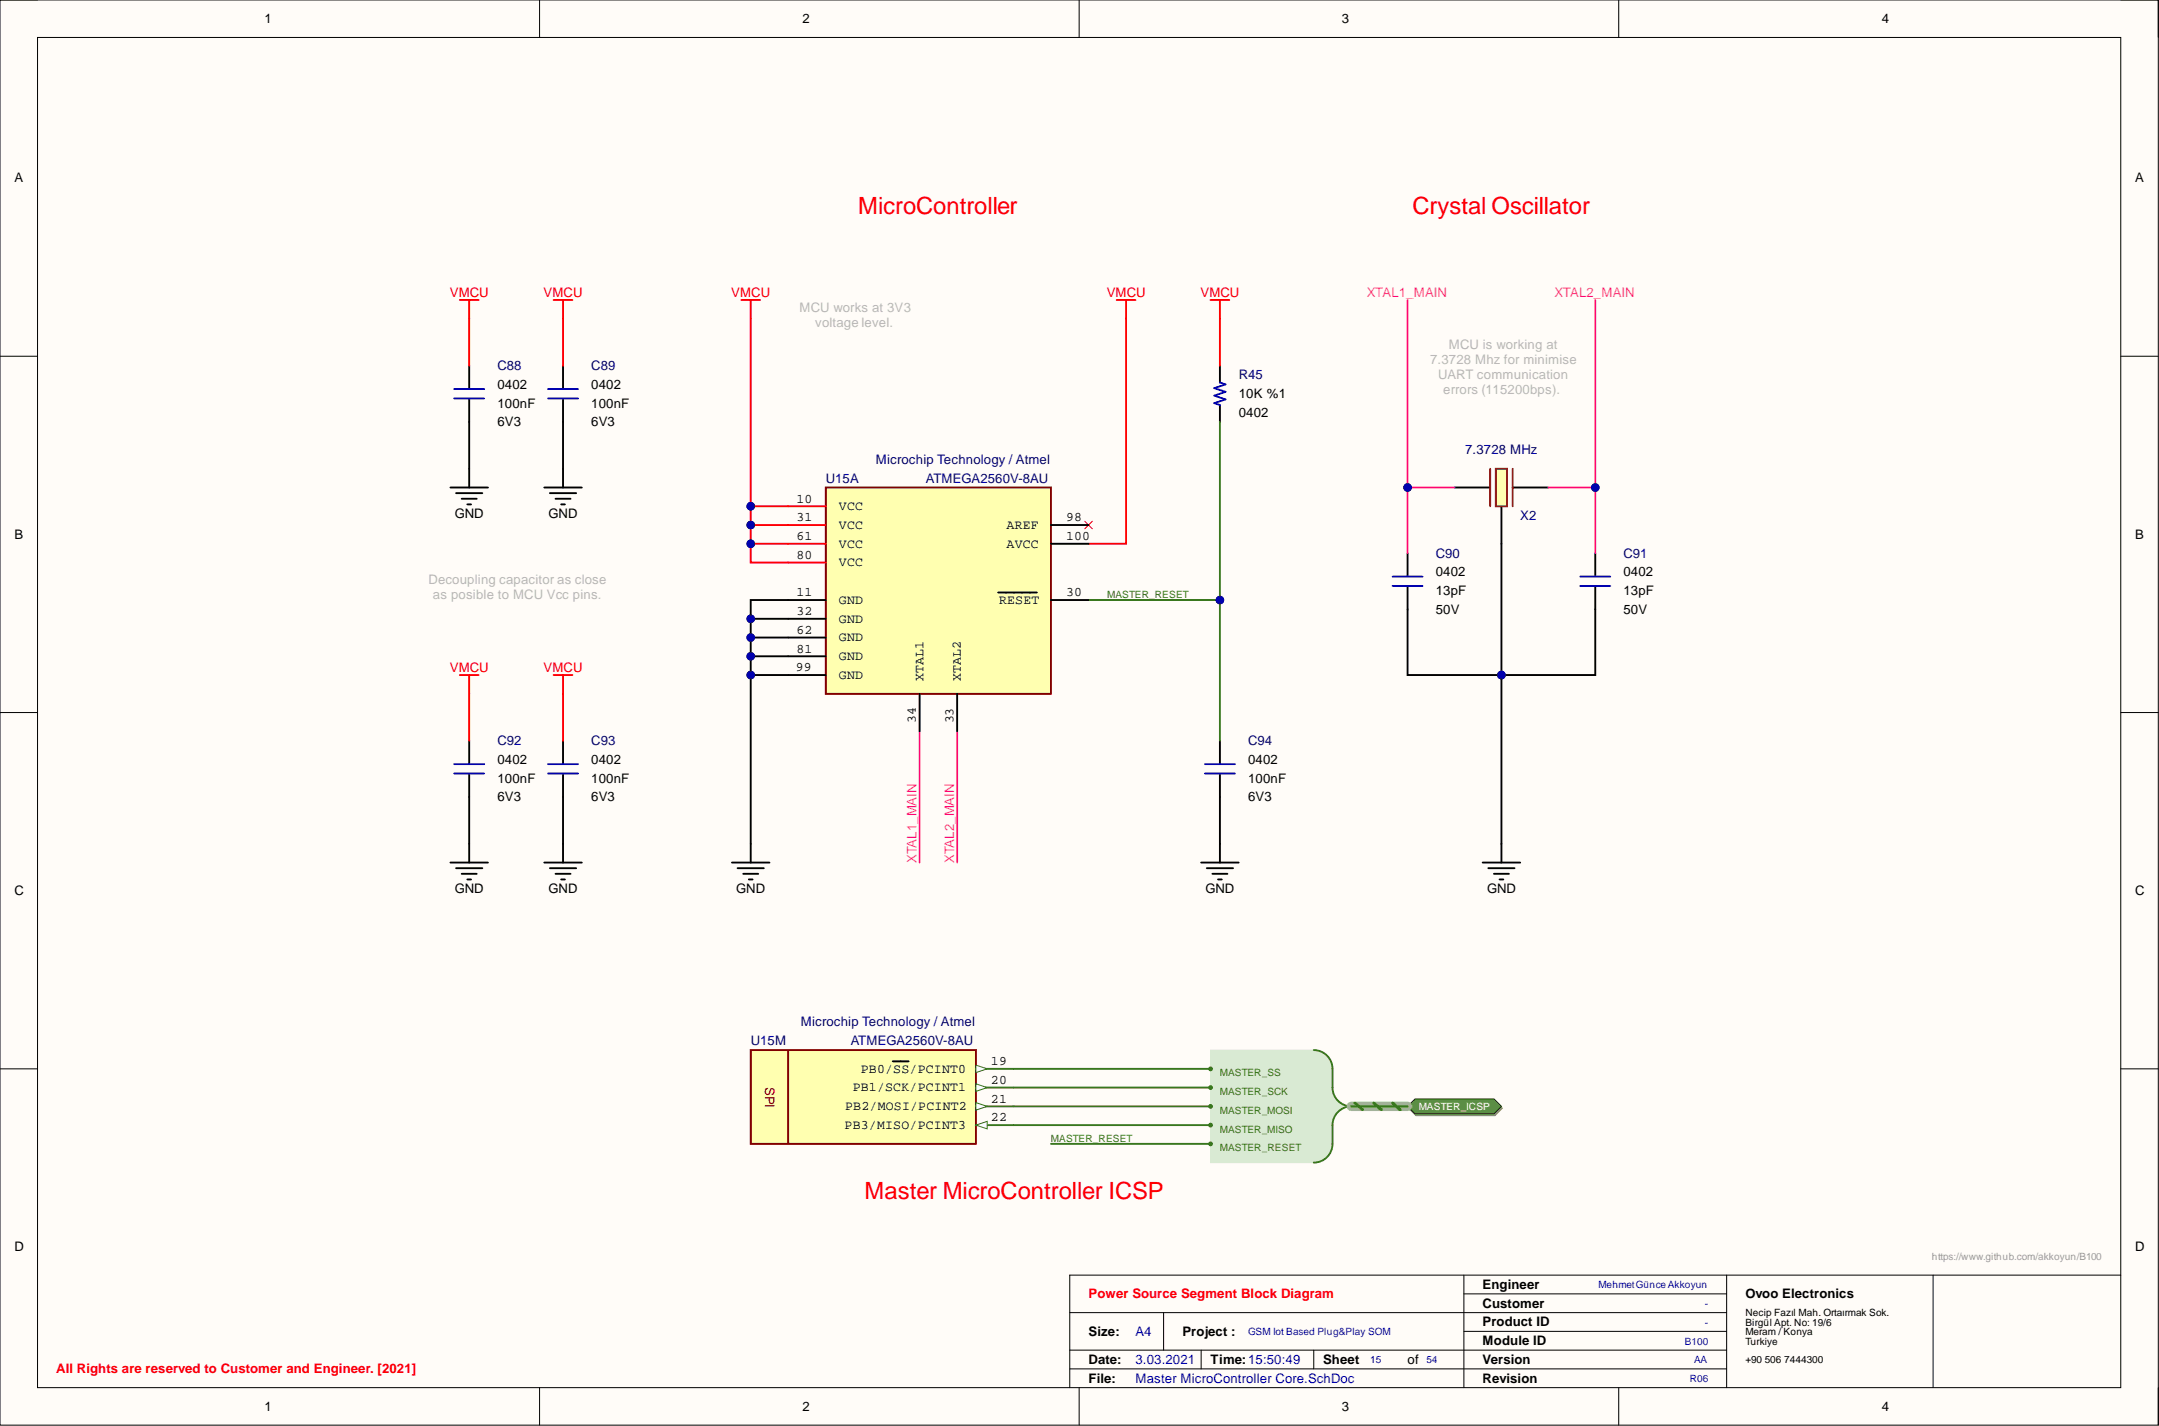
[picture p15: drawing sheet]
<svg xmlns="http://www.w3.org/2000/svg" width="292mm" height="193mm" viewBox="0 0 292 193" stroke-linecap="round" stroke-linejoin="round" font-family="sans-serif">
<defs><g id="words">
<g font-size="3.2" fill="#f00">
<text x="116.1" y="29">MicroController</text>
<text x="191.1" y="29">Crystal Oscillator</text>
<text x="117" y="162.2">Master MicroController ICSP</text>
</g>
<g font-size="1.8">
<text x="35.8" y="3.1">1</text>
<text x="108.6" y="3.1">2</text>
<text x="181.6" y="3.1">3</text>
<text x="254.6" y="3.1">4</text>
<text x="1.9" y="24.7">A</text>
<text x="288.9" y="24.7">A</text>
<text x="67.3" y="52.6">0402</text>
<text x="80" y="52.6">0402</text>
<text x="167.6" y="53.9">10K %1</text>
<text x="67.3" y="55.1">100nF</text>
<text x="67.3" y="57.7">6V3</text>
<text x="80" y="55.1">100nF</text>
<text x="80" y="57.7">6V3</text>
<text x="167.6" y="56.4">0402</text>
<text x="61.5" y="70.1">GND</text>
<text x="74.2" y="70.1">GND</text>
<text x="107.7" y="68">10</text>
<text x="107.7" y="70.5">31</text>
<text x="113.5" y="69">VCC</text>
<text x="113.5" y="71.6">VCC</text>
<text x="136.2" y="71.6">AREF</text>
<text x="144.2" y="70.5">98</text>
<text x="1.9" y="72.9">B</text>
<text x="107.7" y="73.1">61</text>
<text x="107.7" y="75.6">80</text>
<text x="113.5" y="74.1">VCC</text>
<text x="113.5" y="76.6">VCC</text>
<text x="136.2" y="74.1">AVCC</text>
<text x="144.2" y="73.1">100</text>
<text x="194.2" y="78">0402</text>
<text x="219.6" y="78">0402</text>
<text x="288.9" y="72.9">B</text>
<text x="107.7" y="80.7">11</text>
<text x="107.7" y="83.2">32</text>
<text x="113.5" y="81.7">GND</text>
<text x="135.2" y="81.7">RESET</text>
<text x="144.2" y="80.7">30</text>
<text x="194.2" y="83.1">50V</text>
<text x="194.2" y="80.5">13pF</text>
<text x="219.6" y="83.1">50V</text>
<text x="219.6" y="80.5">13pF</text>
<text x="107.7" y="85.8">62</text>
<text x="107.7" y="88.3">81</text>
<text x="113.5" y="84.2">GND</text>
<text x="113.5" y="86.8">GND</text>
<text x="113.5" y="89.3">GND</text>
<text x="107.7" y="90.8">99</text>
<text x="113.5" y="91.9">GND</text>
<text x="124.9" y="92.1" transform="rotate(-90 124.9 92.1)">XTAL1</text>
<text x="130" y="92.1" transform="rotate(-90 130 92.1)">XTAL2</text>
<text x="123.9" y="97.9" transform="rotate(-90 123.9 97.9)">34</text>
<text x="129" y="97.9" transform="rotate(-90 129 97.9)">33</text>
<text x="67.3" y="103.4">0402</text>
<text x="67.3" y="105.9">100nF</text>
<text x="80" y="103.4">0402</text>
<text x="80" y="105.9">100nF</text>
<text x="168.9" y="103.4">0402</text>
<text x="168.9" y="105.9">100nF</text>
<text x="67.3" y="108.4">6V3</text>
<text x="80" y="108.4">6V3</text>
<text x="168.9" y="108.4">6V3</text>
<text x="1.9" y="121.1">C</text>
<text x="61.5" y="120.9">GND</text>
<text x="74.2" y="120.9">GND</text>
<text x="99.6" y="120.9">GND</text>
<text x="163.1" y="120.9">GND</text>
<text x="201.2" y="120.9">GND</text>
<text x="288.9" y="121.1">C</text>
<text x="115.4" y="147.7">PB1/SCK/PCINT1</text>
<text x="116.5" y="145.1">PB0/SS/PCINT0</text>
<text x="134.1" y="144.1">19</text>
<text x="134.1" y="146.7">20</text>
<text x="134.1" y="149.2">21</text>
<text x="114.3" y="152.8">PB3/MISO/PCINT3</text>
<text x="114.3" y="150.2">PB2/MOSI/PCINT2</text>
<text x="134.1" y="151.7">22</text>
<text x="1.9" y="169.3">D</text>
<text x="288.9" y="169.3">D</text>
<text x="200.6" y="174.4">Engineer</text>
<text x="200.6" y="177">Customer</text>
<text x="200.6" y="179.5">Product ID</text>
<text x="236.1" y="175.7">Ovoo Electronics</text>
<text x="147.3" y="180.8">Size:</text>
<text x="147.3" y="184.6">Date:</text>
<text x="160" y="180.8">Project :</text>
<text x="163.8" y="184.6">Time:15:50:49</text>
<text x="179" y="184.6">Sheet</text>
<text x="190.4" y="184.6">of</text>
<text x="200.6" y="182">Module ID</text>
<text x="200.6" y="184.6">Version</text>
<text x="35.8" y="190.9">1</text>
<text x="108.6" y="190.9">2</text>
<text x="147.3" y="187.1">File:</text>
<text x="181.6" y="190.9">3</text>
<text x="200.6" y="187.1">Revision</text>
<text x="254.6" y="190.9">4</text>
</g>
<g font-size="1.8" fill="#f00">
<text x="60.9" y="40.2">VMCU</text>
<text x="73.6" y="40.2">VMCU</text>
<text x="98.9" y="40.2">VMCU</text>
<text x="149.7" y="40.2">VMCU</text>
<text x="162.4" y="40.2">VMCU</text>
<text x="60.9" y="90.9">VMCU</text>
<text x="73.6" y="90.9">VMCU</text>
<text x="147.3" y="175.7">Power Source Segment Block Diagram</text>
<text x="7.6" y="185.8">All Rights are reserved to Customer and Engineer. [2021]</text>
</g>
<g font-size="1.8" fill="#f0f">
<text x="184.9" y="40.2">XTAL1_MAIN</text>
<text x="210.3" y="40.2">XTAL2_MAIN</text>
<text x="124" y="116.7" transform="rotate(-90 124 116.7)">XTAL1_MAIN</text>
<text x="129.1" y="116.7" transform="rotate(-90 129.1 116.7)">XTAL2_MAIN</text>
</g>
<g font-size="1.8" fill="#b7b7b7">
<text x="108.2" y="42.2">MCU works at 3V3</text>
<text x="110.3" y="44.2">voltage level.</text>
<text x="196" y="47.3">MCU is working at</text>
<text x="193.5" y="49.3">7.3728 Mhz for minimise</text>
<text x="194.6" y="51.3">UART communication</text>
<text x="195.3" y="53.4">errors (115200bps).</text>
<text x="58" y="79">Decoupling capacitor as close</text>
<text x="58.6" y="81">as posible to MCU Vcc pins.</text>
</g>
<g font-size="1.8" fill="#000080">
<text x="67.3" y="50.1">C88</text>
<text x="80" y="50.1">C89</text>
<text x="167.6" y="51.3">R45</text>
<text x="111.7" y="65.3">U15A</text>
<text x="118.5" y="62.8">Microchip Technology / Atmel</text>
<text x="125.3" y="65.3">ATMEGA2560V-8AU</text>
<text x="198.2" y="61.5">7.3728 MHz</text>
<text x="205.7" y="70.4">X2</text>
<text x="194.2" y="75.4">C90</text>
<text x="219.6" y="75.4">C91</text>
<text x="67.3" y="100.8">C92</text>
<text x="80" y="100.8">C93</text>
<text x="168.9" y="100.8">C94</text>
<text x="101.6" y="141.4">U15M</text>
<text x="108.3" y="138.9">Microchip Technology / Atmel</text>
<text x="115.1" y="141.4">ATMEGA2560V-8AU</text>
</g>
<text font-size="1.8" fill="#980000" x="103.5" y="147.1" transform="rotate(90 103.5 147.1)">SPI</text>
<g font-size="1.8" fill="#00f">
<text x="153.6" y="184.6">3.03.2021</text>
<text x="153.6" y="180.8">A4</text>
<text x="153.6" y="187.1">Master MicroController Core.SchDoc</text>
</g>
<g font-size="1.4" fill="#38761d">
<text x="149.8" y="80.9">MASTER_RESET</text>
<text x="165" y="148.2">MASTER_SCK</text>
<text x="165" y="145.7">MASTER_SS</text>
<text x="142.2" y="154.5">MASTER_RESET</text>
<text x="165" y="155.8">MASTER_RESET</text>
<text x="165" y="153.3">MASTER_MISO</text>
<text x="165" y="150.7">MASTER_MOSI</text>
</g>
<text font-size="1.4" fill="#fff" x="192" y="150.2">MASTER_ICSP</text>
<text font-size="1.4" fill="#999" x="261.4" y="170.5">https://www.github.com/akkoyun/B100</text>
<g font-size="1.4" fill="#00f">
<text x="216.3" y="174.3">MehmetGünce Akkoyun</text>
<text x="230.6" y="176.9">-</text>
<text x="230.6" y="179.4">-</text>
<text x="168.9" y="180.7">GSM Iot Based Plug&amp;Play SOM</text>
<text x="185.4" y="184.5">15</text>
<text x="193" y="184.5">54</text>
<text x="227.9" y="181.9">B100</text>
<text x="229.2" y="184.5">AA</text>
<text x="228.6" y="187">R06</text>
</g>
<g font-size="1.4">
<text x="236.1" y="178.1">Necip Fazıl Mah. Ortaırmak Sok.</text>
<text x="236.1" y="179.4">Birgül Apt. No: 19/6</text>
<text x="236.1" y="180.7">Meram / Konya</text>
<text x="236.1" y="181.9">Turkiye</text>
<text x="236.1" y="184.5">+90 506 7444300</text>
</g>
</g></defs>
<path d="M0 0h292v192.9h-292z" fill-rule="evenodd" fill="#fffcf8"/>
<path d="M0 0h292v192.9h-292z" fill="none" stroke="#000" stroke-width=".14"/>
<path d="M5.1 5.1h281.8v182.7h-281.8z" fill-rule="evenodd" fill="#fffcf8"/>
<g fill="none" stroke="#000" stroke-width=".14">
<path d="M0 0h5.1M73 0v5.1M146 0v5.1M219 0v5.1M286.9 0h5.1v5.1M5.1 5.1h281.8v182.7h-281.8zM0 48.2h5.1M286.9 48.2h5.1M0 96.4h5.1M286.9 96.4h5.1M0 144.6h5.1M286.9 144.6h5.1"/>
<path d="M144.7 177.6h88.9M157.4 177.6v5.1M198.1 175.1h35.5M198.1 172.6v15.2M233.6 172.6v15.2M261.5 172.6v15.2M286.9 172.6h-142.2v15.2M73 187.8v5.1M144.7 182.7h88.9M144.7 185.2h88.9M146 187.8v5.1M162.5 182.7v2.5"/>
<path d="M177.7 182.7v2.5M198.1 180.2h35.5M219 187.8v5.1M292 187.8v5.1"/>
</g>
<g fill="none" stroke="#f00" stroke-width=".25">
<path d="M62.2 40.6h2.5M63.5 40.6v2.5M74.9 40.6h2.5M76.2 40.6v2.5M100.3 40.6h2.5M101.6 40.6v2.5M151.1 40.6h2.5M152.4 40.6v2.5M163.8 40.6h2.5M165 40.6v2.5M62.2 91.3h2.5M63.5 91.3v2.6"/>
<path d="M74.9 91.3h2.5M76.2 91.3v2.6"/>
</g>
<g fill="none" stroke="#000" stroke-width=".25">
<path d="M63.5 49.5v3M63.5 54v3.1M76.2 49.5v3M76.2 54v3.1M165 49.5v2.3M165 54.8v2.3M60.9 66h5.1M61.7 66.7h3.6M62.5 67.5h2M63.2 68.3h.5M63.5 63.4v2.6M73.6 66h5.1"/>
<path d="M74.4 66.7h3.6M75.2 67.5h2M75.9 68.3h.5M76.2 63.4v2.6M196.8 66h4.8M203.1 68.5v5.1M204.7 66h4.8M60.9 116.7h5.1M61.7 117.5h3.6M62.5 118.2h2M63.2 119h.5M63.5 100.2v3.1"/>
<path d="M63.5 104.8v3M63.5 114.2v2.5M73.6 116.7h5.1M74.4 117.5h3.6M75.2 118.2h2M75.9 119h.5M76.2 100.2v3.1M76.2 104.8v3M76.2 114.2v2.5M99 116.7h5.1M99.8 117.5h3.5M100.6 118.2h2"/>
<path d="M101.3 119h.5M101.6 114.2v2.5M162.5 116.7h5.1M163.3 117.5h3.5M164 118.2h2.1M164.8 119h.5M165 100.2v3.1M165 104.8v3M165 114.2v2.5M200.6 116.7h5.1M201.4 117.5h3.5M202.1 118.2h2"/>
<path d="M202.9 119h.5M203.1 114.2v2.5"/>
</g>
<path d="M61.4 52.6h4.1M61.4 53.9h4.1M74.1 52.6h4.1M74.1 53.9h4.1M165 51.8l.8 .2-1.5 .5 1.5 .5-1.5 .5 1.5 .5-1.5 .6 .7 .2M61.4 103.4h4.1M61.4 104.7h4.1M74.1 103.4h4.1M74.1 104.7h4.1M163 103.4h4.1M163 104.7h4.1" fill="none" stroke="#00f" stroke-width=".25"/>
<path d="M146.8 70.5l1 1.1M147.8 70.5l-1 1.1" fill="none" stroke="#f00" stroke-width=".14"/>
<path d="M202.4 63.4h1.5v5.1h-1.5z" fill-rule="evenodd" fill="#ffffb0"/>
<path d="M201.6 63.4v5.1M202.4 63.4h1.5v5.1h-1.5zM204.7 63.4v5.1" fill="none" stroke="#85200c" stroke-width=".25"/>
<path d="M190.4 74.9v3M190.4 79.4v3.1M215.8 74.9v3M215.8 79.4v3.1" fill="none" stroke="#000" stroke-width=".25"/>
<path d="M188.4 78h4.1M188.4 79.3h4.1M213.8 78h4.1M213.8 79.3h4.1" fill="none" stroke="#00f" stroke-width=".25"/>
<path d="M163.8 142.1h13.9l1.3 .3 1 1 .3 1.2v3.2l.6 1.1 1.3 .8-1.3 .9-.6 1v3.2l-.3 1.3-1 .9-1.3 .3h-13.9z" fill-rule="evenodd" fill="#d9ead3"/>
<path d="M163.8 142.1h13.9l1.3 .3 1 1 .3 1.2v3.2l.6 1.1 1.3 .8-1.3 .9-.6 1v3.2l-.3 1.3-1 .9-1.3 .3h-13.9z" fill="none" stroke="#d9ead3" stroke-width=".14"/>
<path d="M177.7 142.1a2.54 2.54 0 0 1 2.6 2.5v2.6a2.54 2.54 0 0 0 2.5 2.5 2.55 2.55 0 0 0-2.5 2.6v2.5a2.53 2.53 0 0 1-2.6 2.5" fill="none" stroke="#38761d" stroke-width=".25"/>
<circle cx="163.8" cy="154.8" r=".25" fill="#38761d"/>
<circle cx="163.8" cy="154.8" r=".25" fill="none" stroke="#38761d" stroke-width=".14"/>
<circle cx="163.8" cy="147.2" r=".25" fill="#38761d"/>
<circle cx="163.8" cy="147.2" r=".25" fill="none" stroke="#38761d" stroke-width=".14"/>
<circle cx="163.8" cy="152.3" r=".25" fill="#38761d"/>
<circle cx="163.8" cy="152.3" r=".25" fill="none" stroke="#38761d" stroke-width=".14"/>
<circle cx="163.8" cy="149.7" r=".25" fill="#38761d"/>
<circle cx="163.8" cy="149.7" r=".25" fill="none" stroke="#38761d" stroke-width=".14"/>
<circle cx="163.8" cy="144.6" r=".25" fill="#38761d"/>
<circle cx="163.8" cy="144.6" r=".25" fill="none" stroke="#38761d" stroke-width=".14"/>
<path d="M190.6 150l1-1h10.7l1 1-1 1h-10.7z" fill-rule="evenodd" fill="#8ba480"/>
<path d="M190.6 150l1-1h10.7l1 1-1 1h-10.7z" fill="none" stroke="#77906c" stroke-width=".14"/>
<path d="M190.4 149.7l1-1h10.7l1 1-1 1h-10.7z" fill-rule="evenodd" fill="#609e45"/>
<path d="M190.4 149.7l1-1h10.7l1 1-1 1h-10.7z" fill="none" stroke="#003a00" stroke-width=".14"/>
<path d="M203.1 73.6v17.7" fill="none" stroke="#000" stroke-width=".25"/>
<circle cx="203.1" cy="91.3" r=".51" fill="#000080"/>
<circle cx="203.1" cy="91.3" r=".51" fill="none" stroke="#000080" stroke-width=".14"/>
<path d="M182.8 149.7h7.6" fill="none" stroke="#92d077" stroke-width="1.3"/>
<path d="M183.3 149.3l1 .9M185.9 149.3l1 .9M188.4 149.3l1 .9" fill="none" stroke="#38761d" stroke-width=".38"/>
<path d="M182.8 149.7h7.6" fill="none" stroke="#38761d" stroke-width=".25"/>
<path d="M101.6 91.3h5" fill="none" stroke="#000" stroke-width=".25"/>
<circle cx="101.6" cy="91.3" r=".51" fill="#000080"/>
<circle cx="101.6" cy="91.3" r=".51" fill="none" stroke="#000080" stroke-width=".14"/>
<path d="M101.6 88.8h5" fill="none" stroke="#000" stroke-width=".25"/>
<circle cx="101.6" cy="88.8" r=".51" fill="#000080"/>
<circle cx="101.6" cy="88.8" r=".51" fill="none" stroke="#000080" stroke-width=".14"/>
<path d="M101.6 86.3h5" fill="none" stroke="#000" stroke-width=".25"/>
<circle cx="101.6" cy="86.3" r=".51" fill="#000080"/>
<circle cx="101.6" cy="86.3" r=".51" fill="none" stroke="#000080" stroke-width=".14"/>
<path d="M101.6 83.7h5" fill="none" stroke="#000" stroke-width=".25"/>
<circle cx="101.6" cy="83.7" r=".51" fill="#000080"/>
<circle cx="101.6" cy="83.7" r=".51" fill="none" stroke="#000080" stroke-width=".14"/>
<path d="M106.6 81.2h-5v33" fill="none" stroke="#000" stroke-width=".25"/>
<circle cx="101.6" cy="83.7" r=".51" fill="#000080"/>
<circle cx="101.6" cy="83.7" r=".51" fill="none" stroke="#000080" stroke-width=".14"/>
<circle cx="101.6" cy="86.3" r=".51" fill="#000080"/>
<circle cx="101.6" cy="86.3" r=".51" fill="none" stroke="#000080" stroke-width=".14"/>
<circle cx="101.6" cy="88.8" r=".51" fill="#000080"/>
<circle cx="101.6" cy="88.8" r=".51" fill="none" stroke="#000080" stroke-width=".14"/>
<circle cx="101.6" cy="91.3" r=".51" fill="#000080"/>
<circle cx="101.6" cy="91.3" r=".51" fill="none" stroke="#000080" stroke-width=".14"/>
<path d="M101.6 43.1v33h5" fill="none" stroke="#f00" stroke-width=".25"/>
<circle cx="101.6" cy="68.5" r=".51" fill="#000080"/>
<circle cx="101.6" cy="68.5" r=".51" fill="none" stroke="#000080" stroke-width=".14"/>
<circle cx="101.6" cy="71" r=".51" fill="#000080"/>
<circle cx="101.6" cy="71" r=".51" fill="none" stroke="#000080" stroke-width=".14"/>
<circle cx="101.6" cy="73.6" r=".51" fill="#000080"/>
<circle cx="101.6" cy="73.6" r=".51" fill="none" stroke="#000080" stroke-width=".14"/>
<path d="M101.6 73.6h5" fill="none" stroke="#f00" stroke-width=".25"/>
<circle cx="101.6" cy="73.6" r=".51" fill="#000080"/>
<circle cx="101.6" cy="73.6" r=".51" fill="none" stroke="#000080" stroke-width=".14"/>
<path d="M101.6 71h5" fill="none" stroke="#f00" stroke-width=".25"/>
<circle cx="101.6" cy="71" r=".51" fill="#000080"/>
<circle cx="101.6" cy="71" r=".51" fill="none" stroke="#000080" stroke-width=".14"/>
<path d="M101.6 68.5h5" fill="none" stroke="#f00" stroke-width=".25"/>
<circle cx="101.6" cy="68.5" r=".51" fill="#000080"/>
<circle cx="101.6" cy="68.5" r=".51" fill="none" stroke="#000080" stroke-width=".14"/>
<path d="M147.3 81.2h17.7M137.1 152.3h26.7M137.1 149.7h26.7M137.1 147.2h26.7M137.1 144.6h26.7M142.2 154.8h21.6" fill="none" stroke="#38761d" stroke-width=".25"/>
<circle cx="165" cy="81.2" r=".51" fill="#000080"/>
<circle cx="165" cy="81.2" r=".51" fill="none" stroke="#000080" stroke-width=".14"/>
<path d="M152.4 43.1v30.5h-5.1" fill="none" stroke="#f00" stroke-width=".25"/>
<path d="M190.4 82.5v8.8h25.4v-8.8" fill="none" stroke="#000" stroke-width=".25"/>
<circle cx="203.1" cy="91.3" r=".51" fill="#000080"/>
<circle cx="203.1" cy="91.3" r=".51" fill="none" stroke="#000080" stroke-width=".14"/>
<path d="M190.4 66h6.4" fill="none" stroke="#f0f" stroke-width=".25"/>
<circle cx="190.4" cy="66" r=".51" fill="#000080"/>
<circle cx="190.4" cy="66" r=".51" fill="none" stroke="#000080" stroke-width=".14"/>
<path d="M209.5 66h6.3" fill="none" stroke="#f0f" stroke-width=".25"/>
<circle cx="215.8" cy="66" r=".51" fill="#000080"/>
<circle cx="215.8" cy="66" r=".51" fill="none" stroke="#000080" stroke-width=".14"/>
<path d="M63.5 57.1v6.3M76.2 57.1v6.3M63.5 107.8v6.4M76.2 107.8v6.4M165 107.8v6.4" fill="none" stroke="#000" stroke-width=".25"/>
<path d="M63.5 43.1v6.4M76.2 43.1v6.4M63.5 93.9v6.3M76.2 93.9v6.3" fill="none" stroke="#f00" stroke-width=".25"/>
<path d="M124.4 99v17.7M129.5 99v17.7" fill="none" stroke="#f0f" stroke-width=".25"/>
<path d="M165 57.1v43.1" fill="none" stroke="#38761d" stroke-width=".25"/>
<circle cx="165" cy="81.2" r=".51" fill="#000080"/>
<circle cx="165" cy="81.2" r=".51" fill="none" stroke="#000080" stroke-width=".14"/>
<path d="M165 43.1v6.4" fill="none" stroke="#f00" stroke-width=".25"/>
<path d="M190.4 40.6v34.3" fill="none" stroke="#f0f" stroke-width=".25"/>
<circle cx="190.4" cy="66" r=".51" fill="#000080"/>
<circle cx="190.4" cy="66" r=".51" fill="none" stroke="#000080" stroke-width=".14"/>
<path d="M203.1 91.3v22.9" fill="none" stroke="#000" stroke-width=".25"/>
<circle cx="203.1" cy="91.3" r=".51" fill="#000080"/>
<circle cx="203.1" cy="91.3" r=".51" fill="none" stroke="#000080" stroke-width=".14"/>
<path d="M215.8 40.6v34.3" fill="none" stroke="#f0f" stroke-width=".25"/>
<circle cx="215.8" cy="66" r=".51" fill="#000080"/>
<circle cx="215.8" cy="66" r=".51" fill="none" stroke="#000080" stroke-width=".14"/>
<path d="M111.7 66h30.5v27.9h-30.5z" fill-rule="evenodd" fill="#ffffb0"/>
<path d="M111.7 66h30.5v27.9h-30.5z" fill="none" stroke="#800000" stroke-width=".25"/>
<path d="M106.6 68.5h5.1M106.6 71h5.1M106.6 73.6h5.1M106.6 76.1h5.1" fill="none" stroke="#f00" stroke-width=".25"/>
<path d="M142.2 73.6h5.1M142.2 71h5.1M106.6 81.2h5.1M106.6 83.7h5.1M106.6 86.3h5.1M106.6 91.3h5.1M106.6 88.8h5.1M124.4 93.9v5.1M129.5 93.9v5.1M135 80.2h5.3M142.2 81.2h5.1" fill="none" stroke="#000" stroke-width=".25"/>
<path d="M101.6 142.1h30.4v12.7h-30.4z" fill-rule="evenodd" fill="#ffffb0"/>
<path d="M101.6 142.1h30.4v12.7h-30.4z" fill="none" stroke="#800000" stroke-width=".25"/>
<path d="M132 144.6h5.1" fill="none" stroke="#38761d" stroke-width=".25"/>
<path d="M132 144.1l1.6 .5-1.6 .5z" fill="#f8fcff"/>
<path d="M132 144.1l1.6 .5-1.6 .5z" fill="none" stroke="#38761d" stroke-width=".14"/>
<path d="M120.8 143.6h2.1" fill="none" stroke="#000" stroke-width=".25"/>
<path d="M132 147.2h5.1" fill="none" stroke="#38761d" stroke-width=".25"/>
<path d="M132 146.7l1.6 .5-1.6 .5z" fill="#f8fcff"/>
<path d="M132 146.7l1.6 .5-1.6 .5z" fill="none" stroke="#38761d" stroke-width=".14"/>
<path d="M132 149.7h5.1" fill="none" stroke="#38761d" stroke-width=".25"/>
<path d="M132 149.2l1.6 .5-1.6 .5z" fill="#f8fcff"/>
<path d="M132 149.2l1.6 .5-1.6 .5z" fill="none" stroke="#38761d" stroke-width=".14"/>
<path d="M132 152.3h5.1" fill="none" stroke="#38761d" stroke-width=".25"/>
<path d="M132 152.3l1.6-.6v1.1z" fill="#f8fcff"/>
<path d="M132 152.3l1.6-.6v1.1z" fill="none" stroke="#38761d" stroke-width=".14"/>
<path d="M106.6 142.1v12.7" fill="none" stroke="#980000" stroke-width=".25"/>
<use href="#words"/>
</svg>
